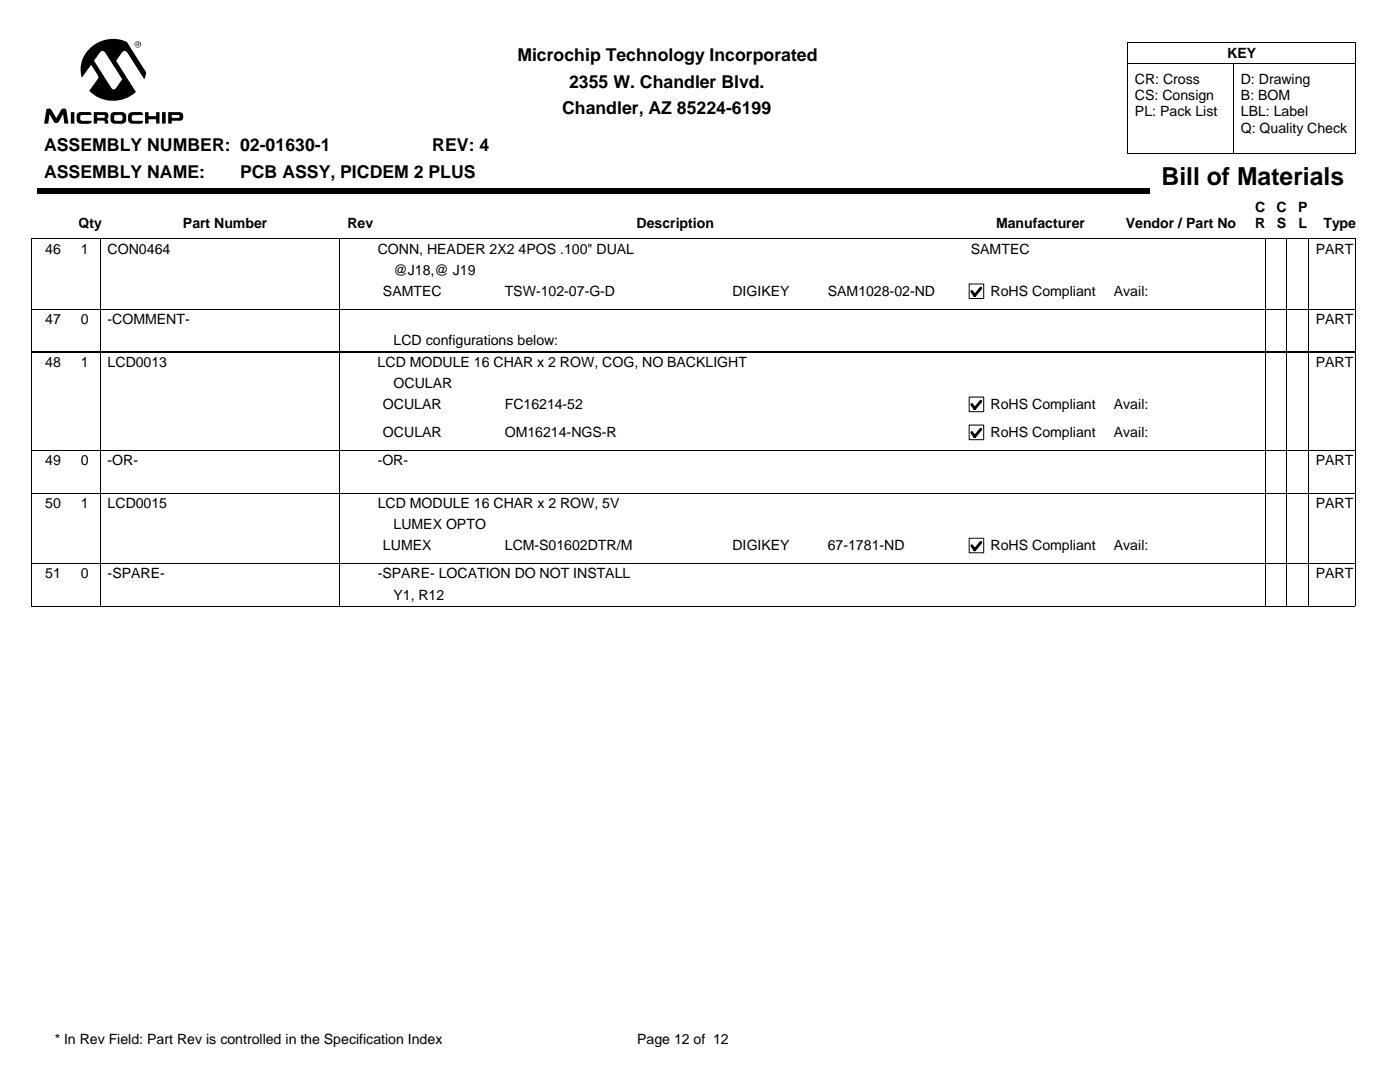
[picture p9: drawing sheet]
<svg xmlns="http://www.w3.org/2000/svg" width="279mm" height="216mm" viewBox="0 0 279 216" stroke-linecap="round" stroke-linejoin="round" font-family="sans-serif">
<defs><g id="words">
<text font-size="4.9" x="231.8" y="36.9">Bill of Materials</text>
<g font-size="3.5">
<text x="103.3" y="12.2">Microchip Technology Incorporated</text>
<text x="113.6" y="17.5">2355 W. Chandler Blvd.</text>
<text x="112.2" y="22.8">Chandler, AZ 85224-6199</text>
<text x="8.8" y="30.2">ASSEMBLY NUMBER: 02-01630-1</text>
<text x="8.8" y="35.5">ASSEMBLY NAME:</text>
<text x="47.9" y="35.5">PCB ASSY, PICDEM 2 PLUS</text>
<text x="86.3" y="30.2">REV: 4</text>
</g>
<g font-size="2.8">
<text x="244.9" y="11.5">KEY</text>
<text x="226.5" y="16.7">CR: Cross</text>
<text x="247.6" y="16.7">D: Drawing</text>
<text x="226.5" y="20">CS: Consign</text>
<text x="226.5" y="23.2">PL: Pack List</text>
<text x="247.6" y="20">B: BOM</text>
<text x="247.6" y="23.2">LBL: Label</text>
<text x="247.6" y="26.5">Q: Quality Check</text>
<text x="15.7" y="45.4">Qty</text>
<text x="36.5" y="45.4">Part Number</text>
<text x="69.3" y="45.4">Rev</text>
<text x="127" y="45.4">Description</text>
<text x="198.8" y="45.4">Manufacturer</text>
<text x="224.7" y="45.4">Vendor / Part No</text>
<text x="250.5" y="42.2">C</text>
<text x="250.5" y="45.6">R</text>
<text x="254.7" y="42.2">C</text>
<text x="254.8" y="45.6">S</text>
<text x="259.1" y="42.2">P</text>
<text x="259.1" y="45.6">L</text>
<text x="264.1" y="45.4">Type</text>
<text x="9" y="50.6">46</text>
<text x="16.2" y="50.6">1</text>
<text x="21.5" y="50.6">CON0464</text>
<text x="75.4" y="50.6">CONN, HEADER 2X2 4POS .100&quot; DUAL</text>
<text x="193.7" y="50.6">SAMTEC</text>
<text x="262.6" y="50.6">PART</text>
<text x="76.4" y="59.1">SAMTEC</text>
<text x="78.5" y="54.8">@J18,@ J19</text>
<text x="100.7" y="59.1">TSW-102-07-G-D</text>
<text x="146.2" y="59.1">DIGIKEY</text>
<text x="165.2" y="59.1">SAM1028-02-ND</text>
<text x="197.7" y="59.1">RoHS Compliant</text>
<text x="222.3" y="59.1">Avail:</text>
<text x="9" y="64.7">47</text>
<text x="16.2" y="64.7">0</text>
<text x="21.5" y="64.7">-COMMENT-</text>
<text x="262.6" y="64.7">PART</text>
<text x="78.5" y="68.9">LCD configurations below:</text>
<text x="9" y="73.2">48</text>
<text x="16.2" y="73.2">1</text>
<text x="21.5" y="73.2">LCD0013</text>
<text x="75.4" y="73.2">LCD MODULE 16 CHAR x 2 ROW, COG, NO BACKLIGHT</text>
<text x="78.5" y="77.4">OCULAR</text>
<text x="262.6" y="73.2">PART</text>
<text x="76.4" y="81.7">OCULAR</text>
<text x="100.7" y="81.7">FC16214-52</text>
<text x="197.7" y="81.7">RoHS Compliant</text>
<text x="222.3" y="81.7">Avail:</text>
<text x="76.4" y="87.2">OCULAR</text>
<text x="100.7" y="87.2">OM16214-NGS-R</text>
<text x="197.7" y="87.2">RoHS Compliant</text>
<text x="222.3" y="87.2">Avail:</text>
<text x="9" y="92.9">49</text>
<text x="16.2" y="92.9">0</text>
<text x="21.5" y="92.9">-OR-</text>
<text x="75.4" y="92.9">-OR-</text>
<text x="262.6" y="92.9">PART</text>
<text x="9" y="101.3">50</text>
<text x="16.2" y="101.3">1</text>
<text x="21.5" y="101.3">LCD0015</text>
<text x="75.4" y="101.3">LCD MODULE 16 CHAR x 2 ROW, 5V</text>
<text x="262.6" y="101.3">PART</text>
<text x="78.5" y="105.6">LUMEX OPTO</text>
<text x="76.4" y="109.8">LUMEX</text>
<text x="100.7" y="109.8">LCM-S01602DTR/M</text>
<text x="146.2" y="109.8">DIGIKEY</text>
<text x="165.2" y="109.8">67-1781-ND</text>
<text x="197.7" y="109.8">RoHS Compliant</text>
<text x="222.3" y="109.8">Avail:</text>
<text x="9" y="115.4">51</text>
<text x="16.2" y="115.4">0</text>
<text x="21.5" y="115.4">-SPARE-</text>
<text x="75.4" y="115.4">-SPARE- LOCATION DO NOT INSTALL</text>
<text x="78.5" y="119.7">Y1, R12</text>
<text x="262.6" y="115.4">PART</text>
<text x="10.9" y="208.4">* In Rev Field: Part Rev is controlled in the Specification Index</text>
<text x="127.2" y="208.4">Page 12 of 12</text>
</g>
</g></defs>
<g fill="#000">
<path d="M7.4 37.6h222v1.1h-222z"/>
<path d="M26.8 8.8a.7 .7 0 0 1 1.4 0 .7 .7 0 0 1-1.4 0zM33.6 22.4h2.1a.87 .87 0 0 1 .9 .7 .87 .87 0 0 1-.7 1h-1.6v.6h-.7zM32.3 22.4h.8v2.3h-.8zM18.1 9.5a6.7 6.7 0 0 1 7.2-1.1l3.8 6-.3 1.4-3.3-5.2a.63 .63 0 0 0-.6-.4 .63 .63 0 0 0-.6 .4l-1.1 1.5 3.9 6.3a6.7 6.7 0 0 1-9.3-.3l1.7-2.4 .1-.3-1.4-2.5-1.9 2.6a5.8 5.8 0 0 1 1.8-6zM29 22.4h.7v.8h1.5v-.8h.6v2.3h-.6v-.9h-1.5v.9h-.7zM25.8 22.6a3.7 3.7 0 0 1 2.4-.2l.2 .1 .1 .5h-1.8a.6 .6 0 0 0-.4 .5 .6 .6 0 0 0 .4 .6h1.8l-.1 .5-1 .1a2.11 2.11 0 0 1-1.7-.4 2.22 2.22 0 0 1 .1-1.7zM22.3 22.5l.7-.1a2.94 2.94 0 0 1 2 .2l.2 .3a1.42 1.42 0 0 1-.6 1.7l-.8 .1a1.77 1.77 0 0 1-1.6-.4 1.9 1.9 0 0 1 .1-1.8zM18.7 22.4h2.4a.77 .77 0 0 1 .5 .6 .77 .77 0 0 1-.3 .8 .7 .7 0 0 1 .3 .9h-.7l-.1-.5-.2-.1h-1.2v.6h-.7zM15.5 22.6a4 4 0 0 1 2.4-.2l.3 .1v.4h-1.8a.6 .6 0 0 0-.4 .6 .6 .6 0 0 0 .4 .6h1.9l-.2 .5-1.8 .1a.77 .77 0 0 1-1-.8v-1zM14.1 22.4h.7v2.3h-.7zM9.4 21.7h.5l.3 .1 1 1.8 1-1.7a.61 .61 0 0 1 1.1 .1l.4 2.7h-.9l-.2-1.9-.9 1.5-.3 .2-.6-.1-.9-1.6-.3 1.9h-.8zM26.9 8.8a.58 .58 0 0 0 1.1 0 .58 .58 0 0 0-1.1 0zM34.3 22.9v.6h1.4a.31 .31 0 0 0 .1-.3 .31 .31 0 0 0-.2-.3zM20 10.4l-1.2 1.7 3.3 5.3a.58 .58 0 0 0 .5 .4 .58 .58 0 0 0 .6-.3l1.2-1.7-3.5-5.4-.5-.2zM23 23l-.2 .2v.8l1.3 .1a.63 .63 0 0 0 .4-.6 .63 .63 0 0 0-.5-.6zM19.4 22.9v.6h1.3a.29 .29 0 0 0 .2-.3 .29 .29 0 0 0-.3-.3zM27.3 8.4l.5 .1v.2l-.2 .2 .3 .3h-.2l-.2-.3h-.1v.3h-.1zM27.4 8.5v.3l.3-.1v-.1z"/>
</g>
<path d="M225.1 12.7h45.5M225.1 8.5h45.5v22.2h-45.5M225.1 8.5v22.2M246.3 12.7v18M20.1 47.6v8.5M67.7 47.6v8.5M252.6 47.6v8.5M256.8 47.6v8.5M261.1 47.6v8.5M270.4 47.7l-264-.1v8.5M270.6 47.6v8.5" fill="none" stroke="#000" stroke-width=".2"/>
<path d="M193.4 56.7h2.9v2.9h-2.9z" fill="#fff"/>
<path d="M193.4 56.7h2.9v2.9h-2.9z" fill="none" stroke="#000" stroke-width=".2"/>
<path d="M195.7 57.5l-1.2 1.5-.5-.9" fill="none" stroke="#000" stroke-width=".56"/>
<path d="M197.4 56.1h22.4v4h-22.4z" fill="#fff"/>
<path d="M6.4 56.1v22.6M20.1 56.1v22.6M67.7 56.1v22.6M252.6 56.1v22.6M256.8 56.1v22.6M261.1 56.1v22.6M270.6 56.1v22.6M6.3 61.7h264.1M6.3 70.2h264.1M6.3 70.3h264.1" fill="none" stroke="#000" stroke-width=".2"/>
<path d="M193.4 79.2h2.9v2.9h-2.9z" fill="#fff"/>
<path d="M193.4 79.2h2.9v2.9h-2.9z" fill="none" stroke="#000" stroke-width=".2"/>
<path d="M195.7 80.1l-1.2 1.5-.5-.9" fill="none" stroke="#000" stroke-width=".56"/>
<path d="M197.4 78.7h22.4v4h-22.4z" fill="#fff"/>
<path d="M6.4 78.7v5.6M20.1 78.7v5.6M67.7 78.7v5.6M252.6 78.7v5.6M256.8 78.7v5.6M261.1 78.7v5.6M270.6 78.7v5.6" fill="none" stroke="#000" stroke-width=".2"/>
<path d="M193.4 84.8h2.9v2.9h-2.9z" fill="#fff"/>
<path d="M193.4 84.8h2.9v2.9h-2.9z" fill="none" stroke="#000" stroke-width=".2"/>
<path d="M195.7 85.6l-1.2 1.5-.5-.8" fill="none" stroke="#000" stroke-width=".56"/>
<path d="M197.4 84.3h22.4v4h-22.4z" fill="#fff"/>
<path d="M6.3 89.9h264.1M6.3 98.4h264.1M6.4 84.3v22.5M20.1 84.3v22.5M67.7 84.3v22.5M252.6 84.3v22.5M256.8 84.3v22.5M261.1 84.3v22.5M270.6 84.3v22.5" fill="none" stroke="#000" stroke-width=".2"/>
<path d="M193.4 107.4h2.9v2.9h-2.9z" fill="#fff"/>
<path d="M193.4 107.4h2.9v2.9h-2.9z" fill="none" stroke="#000" stroke-width=".2"/>
<path d="M195.7 108.2l-1.2 1.5-.5-.8" fill="none" stroke="#000" stroke-width=".56"/>
<path d="M197.4 106.8h22.4v4h-22.4z" fill="#fff"/>
<path d="M6.3 112.4h264.1M6.4 106.8v14.1l264 .1M20.1 106.8v14.1M67.7 106.8v14.1M252.6 106.8v14.1M256.8 106.8v14.1M261.1 106.8v14.1M270.6 106.8v14.1" fill="none" stroke="#000" stroke-width=".2"/>
<use href="#words"/>
</svg>
